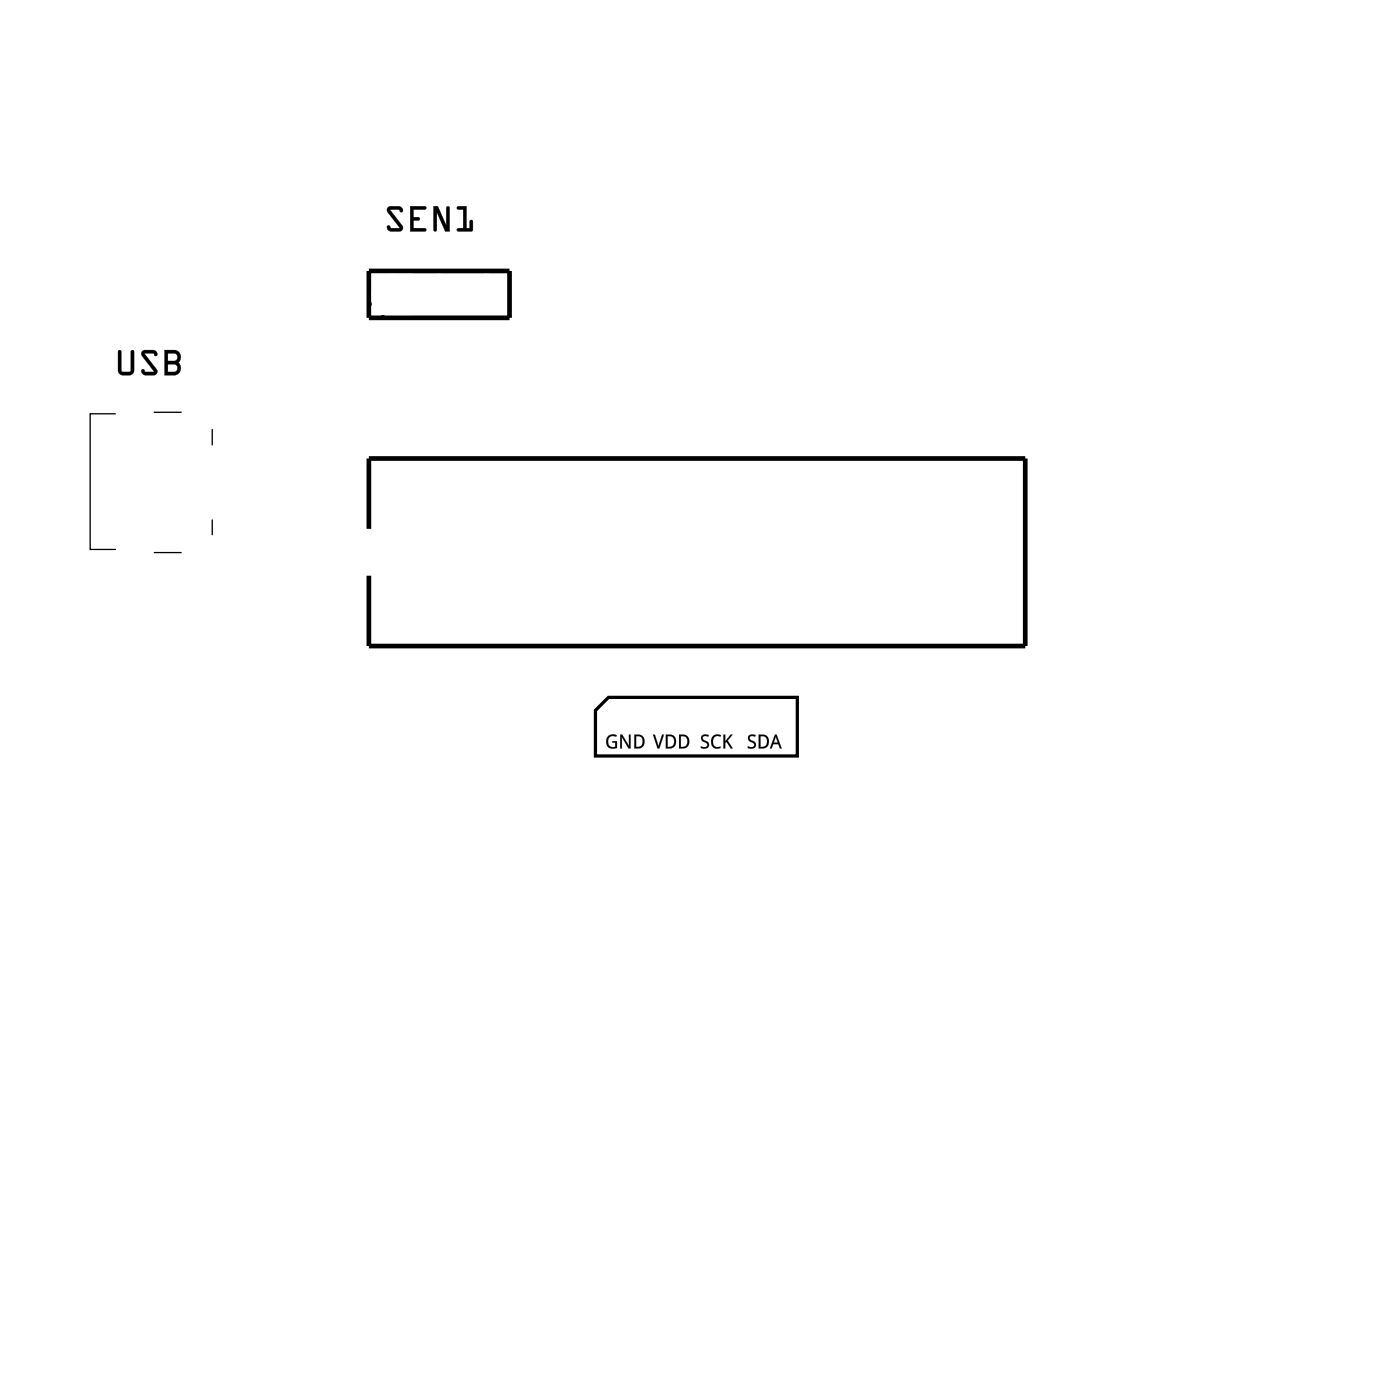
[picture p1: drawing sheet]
<svg xmlns="http://www.w3.org/2000/svg" width="76mm" height="74mm" viewBox="0 0 76 74" stroke-linecap="round" stroke-linejoin="round" font-family="sans-serif">
<path d="M20 14.7h7.6v2.5h-7.6zM20 28.6v-3.8h35.5v10.2h-35.5v-3.8" fill="none" stroke="#000" stroke-width=".25"/>
<path d="M33 37.8h10.2v3.2h-10.9v-2.5z" fill="none" stroke="#000" stroke-width=".18"/>
<g fill="#000">
<path d="M21 11.2h.7l.1 .2a.13 .13 0 0 1-.1 .1 .13 .13 0 0 1-.1-.1h-.5l.7 .8v.3h-.7l-.1-.2a.13 .13 0 0 1 .1-.1 .13 .13 0 0 1 .1 .2l.5-.1-.7-.8zM21 11.2v.3l.7 .8-.5 .1-.1-.2-.1 .2 .1 .1h.5a.19 .19 0 0 0 .2-.1 .19 .19 0 0 0 0-.2l-.7-.8 .5-.1 .2 .2v-.2l-.2-.1zM22.2 11.2h.8a.1 .1 0 0 1 .1 .1 .1 .1 0 0 1-.1 .1h-.6v.4h.3a.1 .1 0 0 1 .1 .1 .1 .1 0 0 1-.1 .1l-.3-.1v.5h.6a.1 .1 0 0 1 .1 0 .1 .1 0 0 1-.1 .1h-.8zM22.2 11.2v1.3h.8v-.1h-.6v-.5h.3v-.1h-.3v-.5h.6l.1-.1zM23.5 11.2h.2l.5 1v-.9a.1 .1 0 0 1 .1-.1 .1 .1 0 0 1 .1 .1v1.2h-.3l-.4-1v.9a.1 .1 0 0 1-.1 .1 .1 .1 0 0 1-.1-.1zM23.5 11.2v1.3h.1l.1-.1v-.9l.4 1h.3l-.1-1.3h-.1v.1v.9l-.5-1zM24.8 11.2h.5v1.2h.1v-.4a.1 .1 0 0 1 .1-.1 .1 .1 0 0 1 .1 .1v.5h-.8a.1 .1 0 0 1-.1-.1 .1 .1 0 0 1 .1 0h.3v-1h-.3zM24.8 11.2v.1h.3v1.1h-.3v.1h.8v-.6l-.1 .1v.4h-.2v-1.2z"/>
<path d="M21 11.2h.6l.2 .1-.1 .2-.1-.1h-.5l.7 .9-.1 .2h-.5l-.2-.1 .1-.2 .1 .2 .5-.1-.7-.8zM22.2 11.2h.9l-.1 .2h-.6v.4h.3v.1h-.3v.5h.6v.1h-.8zM23.5 11.2h.2l.5 1v-.9l.1-.1h.1v1.3h-.3l-.4-1v.9l-.1 .1h-.1zM24.8 11.2h.5v1.2h.1v-.4l.2-.1v.6h-.8v-.1h.3v-1l-.3-.1z"/>
<path d="M6.4 19h.2v1.1h.1h.4v-1a.1 .1 0 0 1 .1-.1 .1 .1 0 0 1 .1 .1v1.1l-.2 .1h-.4h-.2l-.1-.2zM6.4 19v1.2l.2 .1h.5l.2-.2-.1-1.1h-.1v.1v1l-.4 .1-.1-.1v-1.1zM7.7 19h.7l.1 .2a.13 .13 0 0 1-.1 .1 .13 .13 0 0 1-.1-.1h-.5l.7 .8v.3h-.7l-.2-.2a.13 .13 0 0 1 .2-.1 .13 .13 0 0 1 .1 .1h.4l-.6-.8zM7.7 19v.3l.7 .8-.5 .1-.2-.2v.2l.1 .1h.5a.19 .19 0 0 0 .2-.1 .19 .19 0 0 0 0-.2l-.7-.8 .5-.1 .2 .2-.1-.3h-.1zM8.9 19h.5a.4 .4 0 0 1 .4 .2 .4 .4 0 0 1-.1 .5l.1 .3a.37 .37 0 0 1-.4 .3h-.5zM8.9 19v1.3h.5a.39 .39 0 0 0 .4-.2 .39 .39 0 0 0-.1-.5 .39 .39 0 0 0 .1-.4 .39 .39 0 0 0-.4-.2zM9.1 19.7v.5l.3-.1a.2 .2 0 0 0 .2-.2 .2 .2 0 0 0-.2-.2zM9.1 19.7h.3a.22 .22 0 0 1 .2 .2 .22 .22 0 0 1-.2 .3h-.3zM9.1 19.1v.5l.3-.1a.2 .2 0 0 0 .2-.2 .2 .2 0 0 0-.2-.1zM9.1 19.1h.3a.22 .22 0 0 1 .2 .2 .22 .22 0 0 1-.2 .3h-.3z"/>
<path d="M6.4 19h.2v1.1l.1 .1 .4-.1v-1l.1-.1h.1v1.1l-.2 .2h-.5l-.2-.1zM7.7 19h.6l.2 .1-.1 .2-.1-.2-.5 .1 .7 .9-.1 .2h-.5l-.2-.1v-.2l.2 .1h.4l-.6-.8zM8.9 19h.5a.39 .39 0 0 1 .4 .2 .39 .39 0 0 1-.1 .4l.1 .4a.36 .36 0 0 1-.4 .3h-.5zM9.1 19.7v.5h.3a.21 .21 0 0 0 .2-.3 .21 .21 0 0 0-.2-.2zM9.1 19.1v.5h.3a.21 .21 0 0 0 .2-.3 .21 .21 0 0 0-.2-.2z"/>
<path d="M35.4 39.8h.1l.2 .6 .2-.6h.1l-.3 .7h-.1zM36.1 39.8a.4 .4 0 0 1 .4 .1 .4 .4 0 0 1 .1 .5l-.2 .1h-.3zM36.2 39.9v.6a.3 .3 0 0 0 .3-.3 .3 .3 0 0 0-.3-.3zM36.8 39.8a.4 .4 0 0 1 .5 .1 .4 .4 0 0 1 0 .5l-.2 .1h-.3zM36.9 39.9v.6a.3 .3 0 0 0 .4-.3 .3 .3 0 0 0-.4-.3z"/>
<path d="M35.4 39.8h.1l.2 .6 .2-.6h.1l-.3 .8h-.1zM35.4 39.8l.2 .7h.1l.3-.7h-.1l-.2 .6-.2-.6zM36.1 39.8a.41 .41 0 0 1 .5 .1 .41 .41 0 0 1 0 .5l-.2 .1-.3 .1zM36.1 39.8v.7a.39 .39 0 0 0 .5-.2 .39 .39 0 0 0-.3-.5zM36.2 39.9v.6a.3 .3 0 0 0 .3-.3 .3 .3 0 0 0-.3-.3zM36.2 39.9a.3 .3 0 0 1 .3 .3 .3 .3 0 0 1-.3 .3zM36.8 39.8a.41 .41 0 0 1 .5 .1 .41 .41 0 0 1 0 .5l-.2 .1-.3 .1zM36.8 39.8v.7a.39 .39 0 0 0 .5-.2 .39 .39 0 0 0-.3-.5zM36.9 39.9v.6a.3 .3 0 0 0 .3-.3 .3 .3 0 0 0-.3-.3zM36.9 39.9a.3 .3 0 0 1 .4 .3 .3 .3 0 0 1-.4 .3z"/>
<path d="M32.9 39.9l.4-.1h.1v.1a.3 .3 0 0 0-.5 .3 .3 .3 0 0 0 .4 .3v-.3h-.1h.2v.3a.4 .4 0 0 1-.5-.1 .4 .4 0 0 1 0-.5zM33.6 39.8h.1l.4 .6v-.6h.1v.7h-.1l-.4-.6v.6h-.1zM34.4 39.8a.4 .4 0 0 1 .4 .1 .4 .4 0 0 1 .1 .5l-.2 .1h-.3zM34.5 39.9v.6a.3 .3 0 0 0 .3-.3 .3 .3 0 0 0-.3-.3z"/>
<path d="M32.9 39.9l.2-.1a.15 .15 0 0 1 .2-.1 .15 .15 0 0 1 .1 .2 .29 .29 0 0 0-.5 .2 .29 .29 0 0 0 .4 .4v-.3h-.1v-.1h.2v.4a.41 .41 0 0 1-.5-.1 .41 .41 0 0 1 0-.5zM32.9 39.9a.4 .4 0 0 0 0 .5 .4 .4 0 0 0 .5 .1v-.3h-.2h.1v.3a.3 .3 0 0 1-.4-.3 .3 .3 0 0 1 .5-.3v-.1h-.2zM33.6 39.8h.1l.4 .6v-.6h.1v.8h-.1l-.4-.7v.7h-.1zM33.6 39.8v.7h.1v-.6l.4 .6h.1v-.7h-.1v.6l-.4-.6zM34.4 39.8a.41 .41 0 0 1 .4 .1 .41 .41 0 0 1 .1 .5l-.2 .1-.3 .1zM34.4 39.8v.7a.39 .39 0 0 0 .5-.2 .39 .39 0 0 0-.3-.5zM34.5 39.9v.6a.3 .3 0 0 0 .3-.3 .3 .3 0 0 0-.3-.3zM34.5 39.9a.3 .3 0 0 1 .3 .3 .3 .3 0 0 1-.3 .3z"/>
<path d="M38 39.8h.3h.1v.1a.17 .17 0 0 0-.3 0 .17 .17 0 0 0 0 .2 .17 .17 0 0 0 .2 .1 .22 .22 0 0 1 0 .3 .22 .22 0 0 1-.3-.1 .16 .16 0 0 0 .2 .1 .16 .16 0 0 0 0-.3l-.2-.1zM38.6 39.9l.3-.1h.2l-.1 .1a.29 .29 0 0 0-.4 .3 .29 .29 0 0 0 .4 .2 .31 .31 0 0 1-.4 .1 .31 .31 0 0 1-.1-.4zM39.2 39.8h.1v.4l.3-.4h.1l-.3 .3 .3 .4h-.1l-.2-.3-.1 .3h-.1z"/>
<path d="M38 39.8h.3h.1v.1a.15 .15 0 0 0-.3 0 .15 .15 0 0 0 .1 .2 .23 .23 0 0 1 .2 .4 .23 .23 0 0 1-.4-.1 .16 .16 0 0 0 .2 .1 .16 .16 0 0 0 0-.3l-.2-.1zM38 39.8a.32 .32 0 0 0 .3 .5 .21 .21 0 0 1-.3 .1v.1a.26 .26 0 0 0 .4-.1 .26 .26 0 0 0-.3-.3 .16 .16 0 0 1 .1-.2 .16 .16 0 0 1 .2 0v-.1h-.1zM38.6 39.9l.3-.1h.2l-.1 .1a.28 .28 0 0 0-.4 .3 .28 .28 0 0 0 .4 .2 .31 .31 0 0 1-.4 .1 .31 .31 0 0 1-.1-.4zM38.6 39.9a.38 .38 0 0 0 0 .5 .38 .38 0 0 0 .4 .1v-.1a.29 .29 0 0 1-.4-.2 .29 .29 0 0 1 .4-.3l.1-.1h-.2zM39.2 39.8h.1v.4l.3-.4h.1l-.3 .3 .3 .5h-.1l-.2-.4-.1 .4h-.1zM39.2 39.8v.7h.1v-.3h.1l.2 .3h.1l-.3-.4 .3-.3h-.1l-.3 .4v-.4z"/>
<path d="M40.6 39.8h.3v.1a.17 .17 0 0 0-.2 0 .17 .17 0 0 0-.1 .2 .17 .17 0 0 0 .2 .1 .22 .22 0 0 1 .1 .3 .22 .22 0 0 1-.4-.1 .16 .16 0 0 0 .3 .1 .16 .16 0 0 0-.1-.3l-.2-.1zM41.1 39.8a.4 .4 0 0 1 .5 .1 .4 .4 0 0 1 0 .5l-.2 .1h-.3zM41.2 39.9v.6a.3 .3 0 0 0 .4-.3 .3 .3 0 0 0-.4-.3zM42 39.8h.1l.2 .7h-.1v-.2h-.3l-.1 .2h-.1zM42 39.9l-.1 .3h.2z"/>
<path d="M40.6 39.8h.3v.1a.15 .15 0 0 0-.3 0 .15 .15 0 0 0 .2 .2 .23 .23 0 0 1 .1 .4 .23 .23 0 0 1-.4-.1 .16 .16 0 0 0 .3 .1 .16 .16 0 0 0-.1-.3l-.2-.1zM40.6 39.8a.32 .32 0 0 0 .3 .5 .21 .21 0 0 1-.4 .1v.1a.26 .26 0 0 0 .4-.1 .26 .26 0 0 0-.3-.3 .16 .16 0 0 1 .1-.2 .16 .16 0 0 1 .2 0v-.1zM41.1 39.8a.41 .41 0 0 1 .5 .1 .41 .41 0 0 1 0 .5l-.2 .1-.3 .1zM41.1 39.8v.7a.39 .39 0 0 0 .5-.2 .39 .39 0 0 0-.3-.5zM41.2 39.9v.6a.3 .3 0 0 0 .4-.3 .3 .3 0 0 0-.4-.3zM41.2 39.9a.3 .3 0 0 1 .4 .3 .3 .3 0 0 1-.4 .3zM42 39.8h.1l.3 .8h-.2v-.3h-.3l-.1 .3h-.1zM42 39.8l-.3 .7h.1l.1-.2h.3v.2h.1l-.2-.7zM42 39.9l-.1 .3h.2zM42 39.9l.1 .3h-.2z"/>
</g>
<path d="M20 16.3l.9 .9" fill="none" stroke="#000" stroke-width=".13"/>
<path d="M6.3 22.4h-1.4v7.4h1.4M8.3 22.3h1.5M8.3 29.9h1.5M11.5 23.3v.8M11.5 28.2v.8" fill="none" stroke="#000" stroke-width=".07"/>
<path d="M20.6 33h1.4v1.4h-1.4z" fill="#fff"/>
<path d="M20.6 33h1.4v1.4h-1.4z" fill="none" stroke="#fff" stroke-width=".76" stroke-linecap="butt"/>
<circle cx="21.3" cy="33.7" r=".7" fill="#fff"/>
<circle cx="21.3" cy="33.7" r=".7" fill="none" stroke="#fff" stroke-width=".76" stroke-linecap="butt"/>
<circle cx="21.3" cy="26.1" r=".7" fill="#fff"/>
<circle cx="21.3" cy="26.1" r=".7" fill="none" stroke="#fff" stroke-width=".76" stroke-linecap="butt"/>
<circle cx="23.8" cy="33.7" r=".7" fill="#fff"/>
<circle cx="23.8" cy="33.7" r=".7" fill="none" stroke="#fff" stroke-width=".76" stroke-linecap="butt"/>
<circle cx="23.8" cy="26.1" r=".7" fill="#fff"/>
<circle cx="23.8" cy="26.1" r=".7" fill="none" stroke="#fff" stroke-width=".76" stroke-linecap="butt"/>
<circle cx="26.3" cy="33.7" r=".7" fill="#fff"/>
<circle cx="26.3" cy="33.7" r=".7" fill="none" stroke="#fff" stroke-width=".76" stroke-linecap="butt"/>
<circle cx="26.3" cy="26.1" r=".7" fill="#fff"/>
<circle cx="26.3" cy="26.1" r=".7" fill="none" stroke="#fff" stroke-width=".76" stroke-linecap="butt"/>
<circle cx="28.9" cy="33.7" r=".7" fill="#fff"/>
<circle cx="28.9" cy="33.7" r=".7" fill="none" stroke="#fff" stroke-width=".76" stroke-linecap="butt"/>
<circle cx="28.9" cy="26.1" r=".7" fill="#fff"/>
<circle cx="28.9" cy="26.1" r=".7" fill="none" stroke="#fff" stroke-width=".76" stroke-linecap="butt"/>
<circle cx="31.4" cy="33.7" r=".7" fill="#fff"/>
<circle cx="31.4" cy="33.7" r=".7" fill="none" stroke="#fff" stroke-width=".76" stroke-linecap="butt"/>
<circle cx="31.4" cy="26.1" r=".7" fill="#fff"/>
<circle cx="31.4" cy="26.1" r=".7" fill="none" stroke="#fff" stroke-width=".76" stroke-linecap="butt"/>
<circle cx="34" cy="33.7" r=".7" fill="#fff"/>
<circle cx="34" cy="33.7" r=".7" fill="none" stroke="#fff" stroke-width=".76" stroke-linecap="butt"/>
<circle cx="34" cy="26.1" r=".7" fill="#fff"/>
<circle cx="34" cy="26.1" r=".7" fill="none" stroke="#fff" stroke-width=".76" stroke-linecap="butt"/>
<circle cx="36.5" cy="33.7" r=".7" fill="#fff"/>
<circle cx="36.5" cy="33.7" r=".7" fill="none" stroke="#fff" stroke-width=".76" stroke-linecap="butt"/>
<circle cx="36.5" cy="26.1" r=".7" fill="#fff"/>
<circle cx="36.5" cy="26.1" r=".7" fill="none" stroke="#fff" stroke-width=".76" stroke-linecap="butt"/>
<circle cx="39" cy="33.7" r=".7" fill="#fff"/>
<circle cx="39" cy="33.7" r=".7" fill="none" stroke="#fff" stroke-width=".76" stroke-linecap="butt"/>
<circle cx="39" cy="26.1" r=".7" fill="#fff"/>
<circle cx="39" cy="26.1" r=".7" fill="none" stroke="#fff" stroke-width=".76" stroke-linecap="butt"/>
<circle cx="41.6" cy="33.7" r=".7" fill="#fff"/>
<circle cx="41.6" cy="33.7" r=".7" fill="none" stroke="#fff" stroke-width=".76" stroke-linecap="butt"/>
<circle cx="41.6" cy="26.1" r=".7" fill="#fff"/>
<circle cx="41.6" cy="26.1" r=".7" fill="none" stroke="#fff" stroke-width=".76" stroke-linecap="butt"/>
<circle cx="44.1" cy="33.7" r=".7" fill="#fff"/>
<circle cx="44.1" cy="33.7" r=".7" fill="none" stroke="#fff" stroke-width=".76" stroke-linecap="butt"/>
<circle cx="44.1" cy="26.1" r=".7" fill="#fff"/>
<circle cx="44.1" cy="26.1" r=".7" fill="none" stroke="#fff" stroke-width=".76" stroke-linecap="butt"/>
<circle cx="46.7" cy="33.7" r=".7" fill="#fff"/>
<circle cx="46.7" cy="33.7" r=".7" fill="none" stroke="#fff" stroke-width=".76" stroke-linecap="butt"/>
<circle cx="46.7" cy="26.1" r=".7" fill="#fff"/>
<circle cx="46.7" cy="26.1" r=".7" fill="none" stroke="#fff" stroke-width=".76" stroke-linecap="butt"/>
<circle cx="49.2" cy="33.7" r=".7" fill="#fff"/>
<circle cx="49.2" cy="33.7" r=".7" fill="none" stroke="#fff" stroke-width=".76" stroke-linecap="butt"/>
<circle cx="49.2" cy="26.1" r=".7" fill="#fff"/>
<circle cx="49.2" cy="26.1" r=".7" fill="none" stroke="#fff" stroke-width=".76" stroke-linecap="butt"/>
<circle cx="51.7" cy="33.7" r=".7" fill="#fff"/>
<circle cx="51.7" cy="33.7" r=".7" fill="none" stroke="#fff" stroke-width=".76" stroke-linecap="butt"/>
<circle cx="51.7" cy="26.1" r=".7" fill="#fff"/>
<circle cx="51.7" cy="26.1" r=".7" fill="none" stroke="#fff" stroke-width=".76" stroke-linecap="butt"/>
<circle cx="54.3" cy="33.7" r=".7" fill="#fff"/>
<circle cx="54.3" cy="33.7" r=".7" fill="none" stroke="#fff" stroke-width=".76" stroke-linecap="butt"/>
<circle cx="54.3" cy="26.1" r=".7" fill="#fff"/>
<circle cx="54.3" cy="26.1" r=".7" fill="none" stroke="#fff" stroke-width=".76" stroke-linecap="butt"/>
<path d="M20.5 15.2h1.5v1.5h-1.5z" fill="#fff"/>
<path d="M20.5 15.2h1.5v1.5h-1.5z" fill="none" stroke="#fff" stroke-width=".76" stroke-linecap="butt"/>
<circle cx="21.3" cy="15.9" r=".74" fill="#fff"/>
<circle cx="21.3" cy="15.9" r=".74" fill="none" stroke="#fff" stroke-width=".76" stroke-linecap="butt"/>
<path d="M21.3 15.9h.1" fill="none" stroke="#fff" stroke-width=".25"/>
<circle cx="23.8" cy="15.9" r=".74" fill="#fff"/>
<circle cx="23.8" cy="15.9" r=".74" fill="none" stroke="#fff" stroke-width=".76" stroke-linecap="butt"/>
<circle cx="26.3" cy="15.9" r=".74" fill="#fff"/>
<circle cx="26.3" cy="15.9" r=".74" fill="none" stroke="#fff" stroke-width=".76" stroke-linecap="butt"/>
<path d="M10.5 25.9h1.4v.4h-1.4z" fill="#fff"/>
<path d="M10.5 25.9h1.4v.4h-1.4z" fill="none" stroke="#fff" stroke-width=".25"/>
<path d="M10.5 25.2h1.4v.5h-1.4z" fill="#fff"/>
<path d="M10.5 25.2h1.4v.5h-1.4z" fill="none" stroke="#fff" stroke-width=".25"/>
<path d="M10.5 27.2h1.4v.4h-1.4z" fill="#fff"/>
<path d="M10.5 27.2h1.4v.4h-1.4z" fill="none" stroke="#fff" stroke-width=".25"/>
<path d="M10.5 26.5h1.4v.5h-1.4z" fill="#fff"/>
<path d="M10.5 26.5h1.4v.5h-1.4z" fill="none" stroke="#fff" stroke-width=".25"/>
<path d="M10.5 24.6h1.4v.4h-1.4z" fill="#fff"/>
<path d="M10.5 24.6h1.4v.4h-1.4z" fill="none" stroke="#fff" stroke-width=".25"/>
<circle cx="10.1" cy="23.6" r=".4" fill="#fff"/>
<circle cx="10.1" cy="23.6" r=".4" fill="none" stroke="#fff" stroke-width=".25"/>
<circle cx="10.1" cy="28.6" r=".4" fill="#fff"/>
<circle cx="10.1" cy="28.6" r=".4" fill="none" stroke="#fff" stroke-width=".25"/>
<circle cx="11.3" cy="29.8" r=".56" fill="#fff"/>
<circle cx="11.3" cy="29.8" r=".56" fill="none" stroke="#fff" stroke-width=".25"/>
<circle cx="10.8" cy="29.8" r=".56" fill="#fff"/>
<circle cx="10.8" cy="29.8" r=".56" fill="none" stroke="#fff" stroke-width=".25"/>
<path d="M10.6 29.8a.75 .75 0 0 1 1.5 0 .75 .75 0 0 1-1.5 0zM11 29.8a.38 .38 0 0 0 .7 0 .38 .38 0 0 0-.7 0z" fill="#fff"/>
<g fill="none" stroke="#fff" stroke-width=".25">
<circle cx="11.3" cy="29.8" r=".73"/>
<circle cx="11.3" cy="29.8" r=".38"/>
</g>
<path d="M10.1 29.8a.75 .75 0 0 1 1.5 0 .75 .75 0 0 1-1.5 0zM10.5 29.8a.38 .38 0 0 0 .7 0 .38 .38 0 0 0-.7 0z" fill="#fff"/>
<g fill="none" stroke="#fff" stroke-width=".25">
<circle cx="10.8" cy="29.8" r=".73"/>
<circle cx="10.8" cy="29.8" r=".38"/>
</g>
<circle cx="11.3" cy="22.3" r=".56" fill="#fff"/>
<circle cx="11.3" cy="22.3" r=".56" fill="none" stroke="#fff" stroke-width=".25"/>
<circle cx="10.8" cy="22.3" r=".56" fill="#fff"/>
<circle cx="10.8" cy="22.3" r=".56" fill="none" stroke="#fff" stroke-width=".25"/>
<path d="M10.6 22.3a.75 .75 0 0 1 1.5 0 .75 .75 0 0 1-1.5 0zM11 22.3a.38 .38 0 0 0 .7 0 .38 .38 0 0 0-.7 0z" fill="#fff"/>
<g fill="none" stroke="#fff" stroke-width=".25">
<circle cx="11.3" cy="22.3" r=".73"/>
<circle cx="11.3" cy="22.3" r=".38"/>
</g>
<path d="M10.1 22.3a.75 .75 0 0 1 1.5 0 .75 .75 0 0 1-1.5 0zM10.5 22.3a.38 .38 0 0 0 .7 0 .38 .38 0 0 0-.7 0z" fill="#fff"/>
<g fill="none" stroke="#fff" stroke-width=".25">
<circle cx="10.8" cy="22.3" r=".73"/>
<circle cx="10.8" cy="22.3" r=".38"/>
</g>
<circle cx="7" cy="30" r=".44" fill="#fff"/>
<circle cx="7" cy="30" r=".44" fill="none" stroke="#fff" stroke-width=".25"/>
<circle cx="7.6" cy="30" r=".44" fill="#fff"/>
<circle cx="7.6" cy="30" r=".44" fill="none" stroke="#fff" stroke-width=".25"/>
<path d="M6.4 30a.61 .61 0 0 1 1.2 0 .61 .61 0 0 1-1.2 0zM6.7 30a.26 .26 0 0 0 .5 0 .26 .26 0 0 0-.5 0z" fill="#fff"/>
<g fill="none" stroke="#fff" stroke-width=".25">
<circle cx="7" cy="30" r=".61"/>
<circle cx="7" cy="30" r=".26"/>
</g>
<path d="M7 30a.61 .61 0 0 1 1.2 0 .61 .61 0 0 1-1.2 0zM7.3 30a.26 .26 0 0 0 .5 0 .26 .26 0 0 0-.5 0z" fill="#fff"/>
<g fill="none" stroke="#fff" stroke-width=".25">
<circle cx="7.6" cy="30" r=".61"/>
<circle cx="7.6" cy="30" r=".26"/>
</g>
<circle cx="7" cy="22.2" r=".44" fill="#fff"/>
<circle cx="7" cy="22.2" r=".44" fill="none" stroke="#fff" stroke-width=".25"/>
<circle cx="7.6" cy="22.2" r=".44" fill="#fff"/>
<circle cx="7.6" cy="22.2" r=".44" fill="none" stroke="#fff" stroke-width=".25"/>
<path d="M6.4 22.2a.61 .61 0 0 1 1.2 0 .61 .61 0 0 1-1.2 0zM6.7 22.2a.26 .26 0 0 0 .5 0 .26 .26 0 0 0-.5 0z" fill="#fff"/>
<g fill="none" stroke="#fff" stroke-width=".25">
<circle cx="7" cy="22.2" r=".61"/>
<circle cx="7" cy="22.2" r=".26"/>
</g>
<path d="M7 22.2a.61 .61 0 0 1 1.2 0 .61 .61 0 0 1-1.2 0zM7.3 22.2a.26 .26 0 0 0 .5 0 .26 .26 0 0 0-.5 0z" fill="#fff"/>
<g fill="none" stroke="#fff" stroke-width=".25">
<circle cx="7.6" cy="22.2" r=".61"/>
<circle cx="7.6" cy="22.2" r=".26"/>
</g>
<circle cx="36.5" cy="42.6" r=".35" fill="#fff"/>
<circle cx="36.5" cy="42.6" r=".35" fill="none" stroke="#fff" stroke-width=".55"/>
<circle cx="17.4" cy="38.8" r=".35" fill="#fff"/>
<circle cx="17.4" cy="38.8" r=".35" fill="none" stroke="#fff" stroke-width=".55"/>
</svg>
